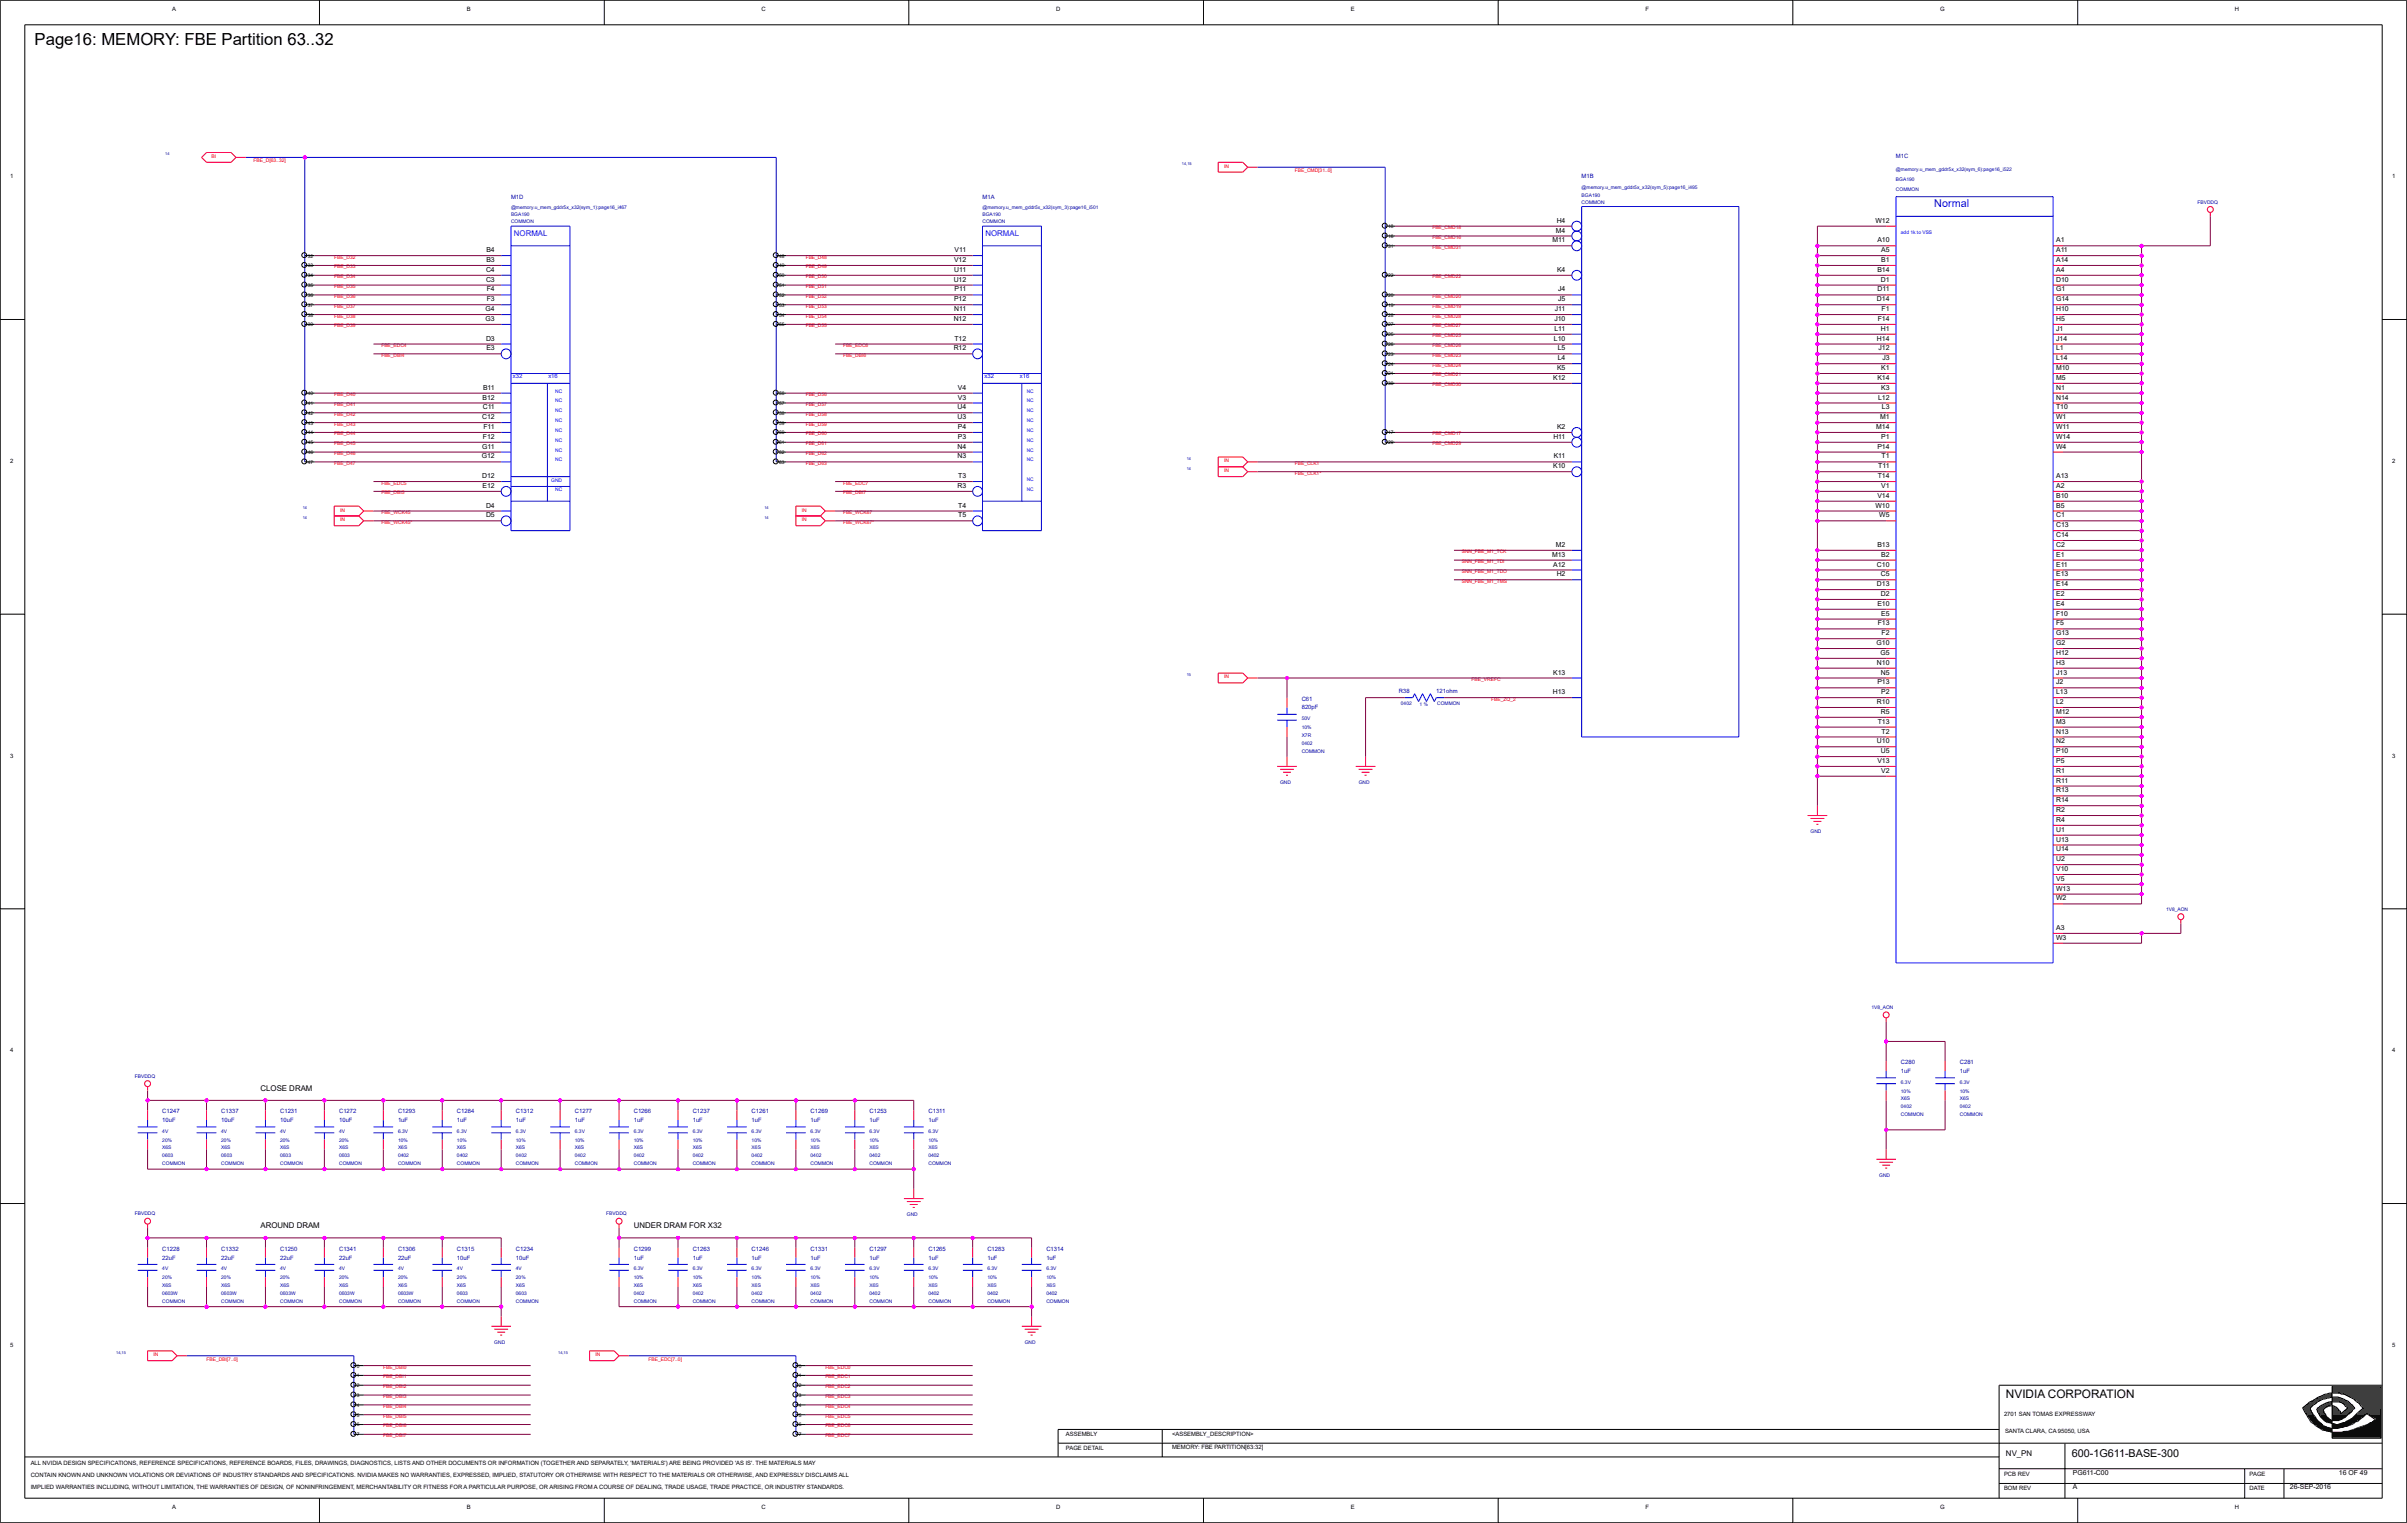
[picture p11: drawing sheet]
<svg xmlns="http://www.w3.org/2000/svg" width="271mm" height="172mm" viewBox="0 0 271 172" stroke-linecap="round" stroke-linejoin="round" font-family="sans-serif">
<defs><g id="words">
<text font-size="1.9" x="3.9" y="5.1">Page16: MEMORY: FBE Partition 63..32</text>
<text font-size="1.3" x="226.1" y="157.6">NVIDIA CORPORATION</text>
<text font-size="1.2" fill="#00f" x="218.1" y="23.3">Normal</text>
<text font-size="1.2" x="233.6" y="164.2">600-1G611-BASE-300</text>
<g font-size=".9" fill="#00f">
<text x="57.9" y="26.6">NORMAL</text>
<text x="111.1" y="26.6">NORMAL</text>
</g>
<g font-size=".9">
<text x="29.4" y="122.9">CLOSE DRAM</text>
<text x="29.4" y="138.4">AROUND DRAM</text>
<text x="71.4" y="138.4">UNDER DRAM FOR X32</text>
<text x="226.1" y="164.1">NV_PN</text>
</g>
<g font-size=".8">
<text x="54.8" y="29.5">B3</text>
<text x="54.8" y="28.4">B4</text>
<text x="107.6" y="29.5">V12</text>
<text x="107.6" y="28.4">V11</text>
<text x="175" y="27.3">M11</text>
<text x="175.4" y="26.2">M4</text>
<text x="175.5" y="25.1">H4</text>
<text x="211.4" y="25.1">W12</text>
<text x="211.6" y="27.3">A10</text>
<text x="212.1" y="29.5">B1</text>
<text x="212.1" y="28.4">A5</text>
<text x="231.8" y="29.5">A14</text>
<text x="231.8" y="28.4">A11</text>
<text x="231.8" y="27.3">A1</text>
<text x="54.7" y="35.1">G4</text>
<text x="54.8" y="31.8">C3</text>
<text x="54.8" y="30.6">C4</text>
<text x="54.9" y="34">F3</text>
<text x="54.9" y="32.9">F4</text>
<text x="107.5" y="31.8">U12</text>
<text x="107.6" y="34">P12</text>
<text x="107.6" y="35.1">N11</text>
<text x="107.6" y="30.6">U11</text>
<text x="107.6" y="32.9">P11</text>
<text x="175.3" y="35.1">J11</text>
<text x="175.5" y="30.6">K4</text>
<text x="175.7" y="34">J5</text>
<text x="175.7" y="32.9">J4</text>
<text x="211.6" y="34">D14</text>
<text x="211.6" y="30.6">B14</text>
<text x="211.7" y="32.9">D11</text>
<text x="212" y="31.8">D1</text>
<text x="212.1" y="35.1">F1</text>
<text x="231.8" y="35.1">H10</text>
<text x="231.8" y="34">G14</text>
<text x="231.8" y="32.9">G1</text>
<text x="231.8" y="31.8">D10</text>
<text x="231.8" y="30.6">A4</text>
<text x="54.7" y="36.2">G3</text>
<text x="54.8" y="38.4">D3</text>
<text x="54.8" y="39.5">E3</text>
<text x="107.5" y="39.5">R12</text>
<text x="107.5" y="36.2">N12</text>
<text x="107.6" y="38.4">T12</text>
<text x="175.2" y="38.4">L10</text>
<text x="175.2" y="36.2">J10</text>
<text x="175.2" y="37.3">L11</text>
<text x="175.5" y="41.7">K5</text>
<text x="175.6" y="40.6">L4</text>
<text x="175.6" y="39.5">L5</text>
<text x="211.6" y="38.4">H14</text>
<text x="211.7" y="36.2">F14</text>
<text x="211.8" y="39.5">J12</text>
<text x="212" y="37.3">H1</text>
<text x="212.1" y="41.7">K1</text>
<text x="212.2" y="40.6">J3</text>
<text x="231.8" y="41.7">M10</text>
<text x="231.8" y="40.6">L14</text>
<text x="231.8" y="39.5">L1</text>
<text x="231.8" y="38.4">J14</text>
<text x="231.8" y="37.3">J1</text>
<text x="231.8" y="36.2">H5</text>
<text x="54.4" y="47.3">C12</text>
<text x="54.4" y="45">B12</text>
<text x="54.4" y="46.1">C11</text>
<text x="54.5" y="43.9">B11</text>
<text x="107.9" y="47.3">U3</text>
<text x="107.9" y="46.1">U4</text>
<text x="108" y="45">V3</text>
<text x="108" y="43.9">V4</text>
<text x="175.1" y="42.8">K12</text>
<text x="211.6" y="42.8">K14</text>
<text x="211.7" y="45">L12</text>
<text x="211.9" y="47.3">M1</text>
<text x="212.1" y="43.9">K3</text>
<text x="212.2" y="46.1">L3</text>
<text x="231.8" y="47.3">W1</text>
<text x="231.8" y="46.1">T10</text>
<text x="231.8" y="45">N14</text>
<text x="231.8" y="43.9">N1</text>
<text x="231.8" y="42.8">M5</text>
<text x="54.3" y="51.7">G12</text>
<text x="54.4" y="53.9">D12</text>
<text x="54.4" y="50.6">G11</text>
<text x="54.4" y="49.5">F12</text>
<text x="54.5" y="48.4">F11</text>
<text x="107.9" y="51.7">N3</text>
<text x="107.9" y="50.6">N4</text>
<text x="108" y="49.5">P3</text>
<text x="108" y="48.4">P4</text>
<text x="108" y="53.9">T3</text>
<text x="175.1" y="52.8">K10</text>
<text x="175.1" y="49.5">H11</text>
<text x="175.2" y="51.7">K11</text>
<text x="175.5" y="48.4">K2</text>
<text x="211.5" y="48.4">M14</text>
<text x="211.6" y="50.6">P14</text>
<text x="211.7" y="53.9">T14</text>
<text x="211.7" y="52.8">T11</text>
<text x="212.1" y="49.5">P1</text>
<text x="212.1" y="51.7">T1</text>
<text x="231.8" y="53.9">A13</text>
<text x="231.8" y="50.6">W4</text>
<text x="231.8" y="49.5">W14</text>
<text x="231.8" y="48.4">W11</text>
<text x="54.4" y="55">E12</text>
<text x="54.8" y="58.3">D5</text>
<text x="54.8" y="57.2">D4</text>
<text x="107.9" y="55">R3</text>
<text x="108" y="58.3">T5</text>
<text x="108" y="57.2">T4</text>
<text x="211.4" y="57.2">W10</text>
<text x="211.6" y="56.1">V14</text>
<text x="211.9" y="58.3">W5</text>
<text x="212.1" y="55">V1</text>
<text x="231.8" y="59.4">C13</text>
<text x="231.8" y="58.3">C1</text>
<text x="231.8" y="57.2">B5</text>
<text x="231.8" y="56.1">B10</text>
<text x="231.8" y="55">A2</text>
<text x="175" y="62.8">M13</text>
<text x="175.1" y="63.9">A12</text>
<text x="175.4" y="61.6">M2</text>
<text x="175.5" y="65">H2</text>
<text x="211.6" y="63.9">C10</text>
<text x="211.6" y="61.6">B13</text>
<text x="212" y="65">C5</text>
<text x="212.1" y="62.8">B2</text>
<text x="231.8" y="65">E13</text>
<text x="231.8" y="63.9">E11</text>
<text x="231.8" y="62.8">E1</text>
<text x="231.8" y="61.6">C2</text>
<text x="231.8" y="60.5">C14</text>
<text x="211.6" y="66.1">D13</text>
<text x="211.6" y="68.3">E10</text>
<text x="211.7" y="70.5">F13</text>
<text x="212" y="67.2">D2</text>
<text x="212.1" y="69.4">E5</text>
<text x="212.1" y="71.6">F2</text>
<text x="231.8" y="71.6">G13</text>
<text x="231.8" y="70.5">F5</text>
<text x="231.8" y="69.4">F10</text>
<text x="231.8" y="68.3">E4</text>
<text x="231.8" y="67.2">E2</text>
<text x="231.8" y="66.1">E14</text>
<text x="175.1" y="76">K13</text>
<text x="211.5" y="72.7">G10</text>
<text x="211.6" y="74.9">N10</text>
<text x="211.6" y="77.2">P13</text>
<text x="212" y="73.8">G5</text>
<text x="212" y="76">N5</text>
<text x="231.8" y="77.2">J2</text>
<text x="231.8" y="76">J13</text>
<text x="231.8" y="74.9">H3</text>
<text x="231.8" y="73.8">H12</text>
<text x="231.8" y="72.7">G2</text>
<text x="175.1" y="78.3">H13</text>
<text x="211.6" y="83.8">U10</text>
<text x="211.6" y="79.4">R10</text>
<text x="211.7" y="81.6">T13</text>
<text x="212" y="80.5">R5</text>
<text x="212.1" y="78.3">P2</text>
<text x="212.1" y="82.7">T2</text>
<text x="231.8" y="83.8">N2</text>
<text x="231.8" y="82.7">N13</text>
<text x="231.8" y="81.6">M3</text>
<text x="231.8" y="80.5">M12</text>
<text x="231.8" y="79.4">L2</text>
<text x="231.8" y="78.3">L13</text>
<text x="211.6" y="86">V13</text>
<text x="212" y="84.9">U5</text>
<text x="212.1" y="87.1">V2</text>
<text x="231.8" y="89.3">R13</text>
<text x="231.8" y="88.2">R11</text>
<text x="231.8" y="87.1">R1</text>
<text x="231.8" y="86">P5</text>
<text x="231.8" y="84.9">P10</text>
<text x="231.8" y="96">U14</text>
<text x="231.8" y="94.9">U13</text>
<text x="231.8" y="93.8">U1</text>
<text x="231.8" y="92.7">R4</text>
<text x="231.8" y="91.5">R2</text>
<text x="231.8" y="90.4">R14</text>
<text x="231.8" y="101.5">W2</text>
<text x="231.8" y="100.4">W13</text>
<text x="231.8" y="99.3">V5</text>
<text x="231.8" y="98.2">V10</text>
<text x="231.8" y="97.1">U2</text>
<text x="231.8" y="105.9">W3</text>
<text x="231.8" y="104.8">A3</text>
<text x="233.7" y="167.9">A</text>
<text x="233.7" y="166.2">PG611-C00</text>
<text x="258.1" y="167.9">26-SEP-2016</text>
<text x="263.7" y="166.2">16 OF 49</text>
</g>
<g font-size=".7">
<text x="19.4" y="1.2">A</text>
<text x="52.6" y="1.2">B</text>
<text x="85.8" y="1.2">C</text>
<text x="119.1" y="1.2">D</text>
<text x="152.3" y="1.2">E</text>
<text x="185.5" y="1.2">F</text>
<text x="218.7" y="1.2">G</text>
<text x="251.9" y="1.2">H</text>
<text x="1.1" y="20.1">1</text>
<text x="269.7" y="20.1">1</text>
<text x="1.1" y="52.2">2</text>
<text x="269.7" y="52.2">2</text>
<text x="1.1" y="85.4">3</text>
<text x="269.7" y="85.4">3</text>
<text x="1.1" y="118.6">4</text>
<text x="269.7" y="118.6">4</text>
<text x="1.1" y="151.8">5</text>
<text x="269.7" y="151.8">5</text>
<text x="120.2" y="161.9">ASSEMBLY</text>
<text x="132.1" y="161.9">&lt;ASSEMBLY_DESCRIPTION&gt;</text>
<text x="225.9" y="159.6">2701 SAN TOMAS EXPRESSWAY</text>
<text x="226" y="161.6">SANTA CLARA, CA 95050, USA</text>
<text x="3.5" y="165.1">ALL NVIDIA DESIGN SPECIFICATIONS, REFERENCE SPECIFICATIONS, REFERENCE BOARDS, FILES, DRAWINGS, DIAGNOSTICS, LISTS AND OTHER DOCUMENTS OR INFORMATION (TOGETHER AND SEPARATELY, 'MATERIALS') ARE BEING PROVIDED 'AS IS'. THE MATERIALS MAY</text>
<text x="3.5" y="167.9">IMPLIED WARRANTIES INCLUDING, WITHOUT LIMITATION, THE WARRANTIES OF DESIGN, OF NONINFRINGEMENT, MERCHANTABILITY OR FITNESS FOR A PARTICULAR PURPOSE, OR ARISING FROM A COURSE OF DEALING, TRADE USAGE, TRADE PRACTICE, OR INDUSTRY STANDARDS.</text>
<text x="3.5" y="166.5">CONTAIN KNOWN AND UNKNOWN VIOLATIONS OR DEVIATIONS OF INDUSTRY STANDARDS AND SPECIFICATIONS. NVIDIA MAKES NO WARRANTIES, EXPRESSED, IMPLIED, STATUTORY OR OTHERWISE WITH RESPECT TO THE MATERIALS OR OTHERWISE, AND EXPRESSLY DISCLAIMS ALL</text>
<text x="120.2" y="163.5">PAGE DETAIL</text>
<text x="132.1" y="163.4">MEMORY: FBE PARTITION[63:32]</text>
<text x="225.9" y="166.3">PCB REV</text>
<text x="253.6" y="166.3">PAGE</text>
<text x="19.4" y="170.1">A</text>
<text x="52.6" y="170.1">B</text>
<text x="85.8" y="170.1">C</text>
<text x="119.1" y="170.1">D</text>
<text x="152.3" y="170.1">E</text>
<text x="185.5" y="170.1">F</text>
<text x="218.7" y="170.1">G</text>
<text x="225.9" y="168">BOM REV</text>
<text x="251.9" y="170.1">H</text>
<text x="253.6" y="168">DATE</text>
</g>
<g font-size=".7" fill="#0000a0">
<text x="213.7" y="17.9">M1C</text>
<text x="57.6" y="22.4">M1D</text>
<text x="110.8" y="22.4">M1A</text>
<text x="178.3" y="20.1">M1B</text>
<text x="146.7" y="79">C61</text>
<text x="146.7" y="80">820pF</text>
<text x="157.7" y="78.1">R38</text>
<text x="161.9" y="78.1">121ohm</text>
<text x="214.3" y="119.9">C280</text>
<text x="220.9" y="119.9">C281</text>
<text x="18.3" y="125.5">C1247</text>
<text x="24.9" y="125.5">C1337</text>
<text x="31.6" y="125.5">C1231</text>
<text x="38.2" y="125.5">C1272</text>
<text x="44.9" y="125.5">C1293</text>
<text x="51.5" y="125.5">C1284</text>
<text x="58.2" y="125.5">C1312</text>
<text x="64.8" y="125.5">C1277</text>
<text x="71.4" y="125.5">C1266</text>
<text x="78.1" y="125.5">C1237</text>
<text x="84.7" y="125.5">C1261</text>
<text x="91.4" y="125.5">C1269</text>
<text x="98" y="125.5">C1253</text>
<text x="104.7" y="125.5">C1311</text>
<text x="214.3" y="120.9">1uF</text>
<text x="220.9" y="120.9">1uF</text>
<text x="18.3" y="126.5">10uF</text>
<text x="24.9" y="126.5">10uF</text>
<text x="31.6" y="126.5">10uF</text>
<text x="38.2" y="126.5">10uF</text>
<text x="44.9" y="126.5">1uF</text>
<text x="51.5" y="126.5">1uF</text>
<text x="58.2" y="126.5">1uF</text>
<text x="64.8" y="126.5">1uF</text>
<text x="71.4" y="126.5">1uF</text>
<text x="78.1" y="126.5">1uF</text>
<text x="84.7" y="126.5">1uF</text>
<text x="91.4" y="126.5">1uF</text>
<text x="98" y="126.5">1uF</text>
<text x="104.7" y="126.5">1uF</text>
<text x="18.3" y="141">C1228</text>
<text x="18.3" y="142">22uF</text>
<text x="24.9" y="141">C1332</text>
<text x="24.9" y="142">22uF</text>
<text x="31.6" y="141">C1250</text>
<text x="31.6" y="142">22uF</text>
<text x="38.2" y="141">C1341</text>
<text x="38.2" y="142">22uF</text>
<text x="44.9" y="141">C1306</text>
<text x="44.9" y="142">22uF</text>
<text x="51.5" y="141">C1315</text>
<text x="51.5" y="142">10uF</text>
<text x="58.2" y="141">C1234</text>
<text x="58.2" y="142">10uF</text>
<text x="71.4" y="141">C1299</text>
<text x="71.4" y="142">1uF</text>
<text x="78.1" y="141">C1263</text>
<text x="78.1" y="142">1uF</text>
<text x="84.7" y="141">C1246</text>
<text x="84.7" y="142">1uF</text>
<text x="91.4" y="141">C1331</text>
<text x="91.4" y="142">1uF</text>
<text x="98" y="141">C1297</text>
<text x="98" y="142">1uF</text>
<text x="104.7" y="141">C1265</text>
<text x="104.7" y="142">1uF</text>
<text x="111.3" y="141">C1283</text>
<text x="111.3" y="142">1uF</text>
<text x="118" y="141">C1314</text>
<text x="118" y="142">1uF</text>
</g>
<g font-size=".7" fill="#00f">
<text x="57.8" y="42.7">x32</text>
<text x="61.8" y="42.7">x16</text>
<text x="111" y="42.7">x32</text>
<text x="115" y="42.7">x16</text>
</g>
<g font-size=".6" fill="#f00">
<text x="23.8" y="17.8">BI</text>
<text x="28.6" y="18.3">FBE_D[63..32]</text>
<text x="138" y="18.9">IN</text>
<text x="146" y="19.4">FBE_CMD[31..0]</text>
<text x="37.7" y="29.1">FBE_D32</text>
<text x="90.8" y="29.1">FBE_D48</text>
<text x="161.5" y="26.9">FBE_CMD16</text>
<text x="161.5" y="25.8">FBE_CMD18</text>
<text x="161.5" y="28">FBE_CMD31</text>
<text x="37.7" y="30.3">FBE_D33</text>
<text x="37.7" y="31.4">FBE_D34</text>
<text x="37.7" y="32.5">FBE_D35</text>
<text x="37.7" y="33.6">FBE_D36</text>
<text x="37.7" y="34.7">FBE_D37</text>
<text x="37.7" y="35.8">FBE_D38</text>
<text x="90.8" y="30.3">FBE_D49</text>
<text x="90.8" y="31.4">FBE_D50</text>
<text x="90.8" y="32.5">FBE_D51</text>
<text x="90.8" y="33.6">FBE_D52</text>
<text x="90.8" y="34.7">FBE_D53</text>
<text x="90.8" y="35.8">FBE_D54</text>
<text x="161.5" y="34.7">FBE_CMD19</text>
<text x="161.5" y="33.6">FBE_CMD20</text>
<text x="161.5" y="31.4">FBE_CMD22</text>
<text x="161.5" y="35.8">FBE_CMD28</text>
<text x="37.7" y="36.9">FBE_D39</text>
<text x="43" y="40.2">FBE_DBI4</text>
<text x="43" y="39.1">FBE_EDC4</text>
<text x="90.8" y="36.9">FBE_D55</text>
<text x="95" y="40.2">FBE_DBI6</text>
<text x="95" y="39.1">FBE_EDC6</text>
<text x="161.5" y="40.2">FBE_CMD23</text>
<text x="161.5" y="41.3">FBE_CMD24</text>
<text x="161.5" y="38">FBE_CMD25</text>
<text x="161.5" y="39.1">FBE_CMD26</text>
<text x="161.5" y="36.9">FBE_CMD27</text>
<text x="37.7" y="44.7">FBE_D40</text>
<text x="37.7" y="45.8">FBE_D41</text>
<text x="37.7" y="46.9">FBE_D42</text>
<text x="37.7" y="48">FBE_D43</text>
<text x="90.8" y="44.7">FBE_D56</text>
<text x="90.8" y="45.8">FBE_D57</text>
<text x="90.8" y="46.9">FBE_D58</text>
<text x="90.8" y="48">FBE_D59</text>
<text x="161.5" y="42.4">FBE_CMD21</text>
<text x="161.5" y="43.5">FBE_CMD30</text>
<text x="37.7" y="49.1">FBE_D44</text>
<text x="37.7" y="50.2">FBE_D45</text>
<text x="37.7" y="51.3">FBE_D46</text>
<text x="37.7" y="52.4">FBE_D47</text>
<text x="90.8" y="49.1">FBE_D60</text>
<text x="90.8" y="50.2">FBE_D61</text>
<text x="90.8" y="51.3">FBE_D62</text>
<text x="90.8" y="52.4">FBE_D63</text>
<text x="138" y="53.2">IN</text>
<text x="138" y="52.1">IN</text>
<text x="146" y="52.4">FBE_CLK1</text>
<text x="146" y="53.5">FBE_CLK1*</text>
<text x="161.5" y="49.1">FBE_CMD17</text>
<text x="161.5" y="50.2">FBE_CMD29</text>
<text x="38.3" y="58.8">IN</text>
<text x="38.3" y="57.7">IN</text>
<text x="43" y="55.7">FBE_DBI5</text>
<text x="43" y="54.6">FBE_EDC5</text>
<text x="43" y="57.9">FBE_WCK45</text>
<text x="43" y="59">FBE_WCK45*</text>
<text x="90.4" y="58.8">IN</text>
<text x="90.4" y="57.7">IN</text>
<text x="95" y="55.7">FBE_DBI7</text>
<text x="95" y="54.6">FBE_EDC7</text>
<text x="95" y="57.9">FBE_WCK67</text>
<text x="95" y="59">FBE_WCK67*</text>
<text x="164.8" y="62.4">SNN_FBE_M1_TCK</text>
<text x="164.8" y="63.5">SNN_FBE_M1_TDI</text>
<text x="164.8" y="64.6">SNN_FBE_M1_TDO</text>
<text x="164.8" y="65.7">SNN_FBE_M1_TMS</text>
<text x="138" y="76.5">IN</text>
<text x="165.9" y="76.8">FBE_VREFC</text>
<text x="168.1" y="79">FBE_ZQ_2</text>
<text x="17.3" y="152.9">IN</text>
<text x="23.3" y="153.4">FBE_DBI[7..0]</text>
<text x="43.2" y="154.3">FBE_DBI0</text>
<text x="43.2" y="155.4">FBE_DBI1</text>
<text x="67.1" y="152.9">IN</text>
<text x="73.1" y="153.4">FBE_EDC[7..0]</text>
<text x="93" y="154.3">FBE_EDC0</text>
<text x="93" y="155.4">FBE_EDC1</text>
<text x="43.2" y="156.5">FBE_DBI2</text>
<text x="43.2" y="157.6">FBE_DBI3</text>
<text x="43.2" y="158.7">FBE_DBI4</text>
<text x="43.2" y="159.8">FBE_DBI5</text>
<text x="43.2" y="160.9">FBE_DBI6</text>
<text x="93" y="156.5">FBE_EDC2</text>
<text x="93" y="157.6">FBE_EDC3</text>
<text x="93" y="158.7">FBE_EDC4</text>
<text x="93" y="159.8">FBE_EDC5</text>
<text x="93" y="160.9">FBE_EDC6</text>
<text x="43.2" y="162">FBE_DBI7</text>
<text x="93" y="162">FBE_EDC7</text>
</g>
<g font-size=".6" fill="#0000a0">
<text x="57.6" y="23.6">@memory.u_mem_gddr5x_x32(sym_1):page16_i467</text>
<text x="110.8" y="23.6">@memory.u_mem_gddr5x_x32(sym_3):page16_i501</text>
<text x="178.3" y="21.3">@memory.u_mem_gddr5x_x32(sym_5):page16_i495</text>
<text x="178.3" y="22.2">BGA190</text>
<text x="178.3" y="22.9">COMMON</text>
<text x="213.7" y="19.3">@memory.u_mem_gddr5x_x32(sym_6):page16_i522</text>
<text x="213.7" y="20.4">BGA190</text>
<text x="213.7" y="21.5">COMMON</text>
<text x="247.7" y="22.9">FBVDDQ</text>
<text x="57.6" y="25.2">COMMON</text>
<text x="57.6" y="24.4">BGA190</text>
<text x="110.8" y="24.4">BGA190</text>
<text x="110.8" y="25.2">COMMON</text>
<text x="146.7" y="82.2">10%</text>
<text x="146.7" y="81.2">50V</text>
<text x="146.7" y="83.1">X7R</text>
<text x="146.7" y="84">0402</text>
<text x="157.9" y="79.4">0402</text>
<text x="160" y="79.5">1 %</text>
<text x="162" y="79.4">COMMON</text>
<text x="144.3" y="88.4">GND</text>
<text x="146.7" y="84.8">COMMON</text>
<text x="153.2" y="88.4">GND</text>
<text x="204.1" y="93.9">GND</text>
<text x="244.2" y="102.7">1V8_AON</text>
<text x="211" y="113.7">1V8_AON</text>
<text x="15.2" y="121.5">FBVDDQ</text>
<text x="214.3" y="123.2">10%</text>
<text x="214.3" y="124">X6S</text>
<text x="214.3" y="124.9">0402</text>
<text x="214.3" y="125.8">COMMON</text>
<text x="214.3" y="122.2">6.3V</text>
<text x="220.9" y="124.9">0402</text>
<text x="220.9" y="125.8">COMMON</text>
<text x="220.9" y="123.2">10%</text>
<text x="220.9" y="124">X6S</text>
<text x="220.9" y="122.2">6.3V</text>
<text x="18.3" y="127.7">4V</text>
<text x="18.3" y="130.5">0603</text>
<text x="18.3" y="129.6">X6S</text>
<text x="18.3" y="128.7">20%</text>
<text x="18.3" y="131.4">COMMON</text>
<text x="24.9" y="127.7">4V</text>
<text x="24.9" y="130.5">0603</text>
<text x="24.9" y="129.6">X6S</text>
<text x="24.9" y="128.7">20%</text>
<text x="24.9" y="131.4">COMMON</text>
<text x="31.6" y="127.7">4V</text>
<text x="31.6" y="128.7">20%</text>
<text x="31.6" y="129.6">X6S</text>
<text x="31.6" y="130.5">0603</text>
<text x="31.6" y="131.4">COMMON</text>
<text x="38.2" y="127.7">4V</text>
<text x="38.2" y="128.7">20%</text>
<text x="38.2" y="129.6">X6S</text>
<text x="38.2" y="130.5">0603</text>
<text x="38.2" y="131.4">COMMON</text>
<text x="44.9" y="127.7">6.3V</text>
<text x="44.9" y="130.5">0402</text>
<text x="44.9" y="129.6">X6S</text>
<text x="44.9" y="128.7">10%</text>
<text x="44.9" y="131.4">COMMON</text>
<text x="51.5" y="127.7">6.3V</text>
<text x="51.5" y="130.5">0402</text>
<text x="51.5" y="128.7">10%</text>
<text x="51.5" y="129.6">X6S</text>
<text x="51.5" y="131.4">COMMON</text>
<text x="58.2" y="127.7">6.3V</text>
<text x="58.2" y="130.5">0402</text>
<text x="58.2" y="129.6">X6S</text>
<text x="58.2" y="128.7">10%</text>
<text x="58.2" y="131.4">COMMON</text>
<text x="64.8" y="130.5">0402</text>
<text x="64.8" y="129.6">X6S</text>
<text x="64.8" y="127.7">6.3V</text>
<text x="64.8" y="128.7">10%</text>
<text x="64.8" y="131.4">COMMON</text>
<text x="71.4" y="127.7">6.3V</text>
<text x="71.4" y="130.5">0402</text>
<text x="71.4" y="129.6">X6S</text>
<text x="71.4" y="128.7">10%</text>
<text x="71.4" y="131.4">COMMON</text>
<text x="78.1" y="127.7">6.3V</text>
<text x="78.1" y="128.7">10%</text>
<text x="78.1" y="129.6">X6S</text>
<text x="78.1" y="130.5">0402</text>
<text x="78.1" y="131.4">COMMON</text>
<text x="84.7" y="127.7">6.3V</text>
<text x="84.7" y="128.7">10%</text>
<text x="84.7" y="129.6">X6S</text>
<text x="84.7" y="130.5">0402</text>
<text x="84.7" y="131.4">COMMON</text>
<text x="91.4" y="127.7">6.3V</text>
<text x="91.4" y="130.5">0402</text>
<text x="91.4" y="128.7">10%</text>
<text x="91.4" y="129.6">X6S</text>
<text x="91.4" y="131.4">COMMON</text>
<text x="98" y="127.7">6.3V</text>
<text x="98" y="130.5">0402</text>
<text x="98" y="129.6">X6S</text>
<text x="98" y="128.7">10%</text>
<text x="98" y="131.4">COMMON</text>
<text x="104.7" y="127.7">6.3V</text>
<text x="104.7" y="130.5">0402</text>
<text x="104.7" y="129.6">X6S</text>
<text x="104.7" y="128.7">10%</text>
<text x="104.7" y="131.4">COMMON</text>
<text x="15.2" y="137">FBVDDQ</text>
<text x="68.3" y="137">FBVDDQ</text>
<text x="102.2" y="137.1">GND</text>
<text x="211.9" y="132.7">GND</text>
<text x="18.3" y="143.2">4V</text>
<text x="24.9" y="143.2">4V</text>
<text x="31.6" y="143.2">4V</text>
<text x="38.2" y="143.2">4V</text>
<text x="44.9" y="143.2">4V</text>
<text x="51.5" y="143.2">4V</text>
<text x="58.2" y="143.2">4V</text>
<text x="71.4" y="143.2">6.3V</text>
<text x="78.1" y="143.2">6.3V</text>
<text x="84.7" y="143.2">6.3V</text>
<text x="91.4" y="143.2">6.3V</text>
<text x="98" y="143.2">6.3V</text>
<text x="104.7" y="143.2">6.3V</text>
<text x="111.3" y="143.2">6.3V</text>
<text x="118" y="143.2">6.3V</text>
<text x="18.3" y="146">0603W</text>
<text x="18.3" y="145.1">X6S</text>
<text x="18.3" y="144.2">20%</text>
<text x="18.3" y="146.9">COMMON</text>
<text x="24.9" y="146">0603W</text>
<text x="24.9" y="145.1">X6S</text>
<text x="24.9" y="144.2">20%</text>
<text x="24.9" y="146.9">COMMON</text>
<text x="31.6" y="146.9">COMMON</text>
<text x="31.6" y="145.1">X6S</text>
<text x="31.6" y="146">0603W</text>
<text x="31.6" y="144.2">20%</text>
<text x="38.2" y="146.9">COMMON</text>
<text x="38.2" y="144.2">20%</text>
<text x="38.2" y="145.1">X6S</text>
<text x="38.2" y="146">0603W</text>
<text x="44.9" y="144.2">20%</text>
<text x="44.9" y="146.9">COMMON</text>
<text x="44.9" y="145.1">X6S</text>
<text x="44.9" y="146">0603W</text>
<text x="51.5" y="146.9">COMMON</text>
<text x="51.5" y="145.1">X6S</text>
<text x="51.5" y="144.2">20%</text>
<text x="51.5" y="146">0603</text>
<text x="58.2" y="146.9">COMMON</text>
<text x="58.2" y="146">0603</text>
<text x="58.2" y="145.1">X6S</text>
<text x="58.2" y="144.2">20%</text>
<text x="71.4" y="144.2">10%</text>
<text x="71.4" y="145.1">X6S</text>
<text x="71.4" y="146">0402</text>
<text x="71.4" y="146.9">COMMON</text>
<text x="78.1" y="144.2">10%</text>
<text x="78.1" y="145.1">X6S</text>
<text x="78.1" y="146">0402</text>
<text x="78.1" y="146.9">COMMON</text>
<text x="84.7" y="144.2">10%</text>
<text x="84.7" y="145.1">X6S</text>
<text x="84.7" y="146">0402</text>
<text x="84.7" y="146.9">COMMON</text>
<text x="91.4" y="146">0402</text>
<text x="91.4" y="144.2">10%</text>
<text x="91.4" y="145.1">X6S</text>
<text x="91.4" y="146.9">COMMON</text>
<text x="98" y="146.9">COMMON</text>
<text x="98" y="146">0402</text>
<text x="98" y="145.1">X6S</text>
<text x="98" y="144.2">10%</text>
<text x="104.7" y="146.9">COMMON</text>
<text x="104.7" y="146">0402</text>
<text x="104.7" y="145.1">X6S</text>
<text x="104.7" y="144.2">10%</text>
<text x="111.3" y="146.9">COMMON</text>
<text x="111.3" y="146">0402</text>
<text x="111.3" y="145.1">X6S</text>
<text x="111.3" y="144.2">10%</text>
<text x="118" y="146.9">COMMON</text>
<text x="118" y="145.1">X6S</text>
<text x="118" y="146">0402</text>
<text x="118" y="144.2">10%</text>
<text x="55.7" y="151.5">GND</text>
<text x="115.5" y="151.5">GND</text>
</g>
<g font-size=".6">
<text x="34.7" y="29">32</text>
<text x="87.8" y="29">48</text>
<text x="156.5" y="27.9">31</text>
<text x="156.5" y="26.8">16</text>
<text x="156.5" y="25.7">18</text>
<text x="34.7" y="35.7">38</text>
<text x="34.7" y="34.6">37</text>
<text x="34.7" y="33.5">36</text>
<text x="34.7" y="32.4">35</text>
<text x="34.7" y="31.3">34</text>
<text x="34.7" y="30.1">33</text>
<text x="87.8" y="35.7">54</text>
<text x="87.8" y="34.6">53</text>
<text x="87.8" y="33.5">52</text>
<text x="87.8" y="32.4">51</text>
<text x="87.8" y="31.3">50</text>
<text x="87.8" y="30.1">49</text>
<text x="156.5" y="35.7">28</text>
<text x="156.5" y="34.6">19</text>
<text x="156.5" y="33.5">20</text>
<text x="156.5" y="31.3">22</text>
<text x="34.7" y="36.8">39</text>
<text x="87.8" y="36.8">55</text>
<text x="156.5" y="41.2">24</text>
<text x="156.5" y="40.1">23</text>
<text x="156.5" y="39">26</text>
<text x="156.5" y="37.9">25</text>
<text x="156.5" y="36.8">27</text>
<text x="34.7" y="47.9">43</text>
<text x="34.7" y="46.8">42</text>
<text x="34.7" y="45.6">41</text>
<text x="34.7" y="44.5">40</text>
<text x="87.8" y="47.9">59</text>
<text x="87.8" y="46.8">58</text>
<text x="87.8" y="45.6">57</text>
<text x="87.8" y="44.5">56</text>
<text x="156.5" y="43.4">30</text>
<text x="156.5" y="42.3">21</text>
<text x="34.7" y="52.3">47</text>
<text x="34.7" y="51.2">46</text>
<text x="34.7" y="50.1">45</text>
<text x="34.7" y="49">44</text>
<text x="87.8" y="52.3">63</text>
<text x="87.8" y="51.2">62</text>
<text x="87.8" y="50.1">61</text>
<text x="87.8" y="49">60</text>
<text x="156.5" y="50.1">29</text>
<text x="156.5" y="49">17</text>
<text x="40.2" y="155.3">1</text>
<text x="40.2" y="154.2">0</text>
<text x="90.1" y="155.3">1</text>
<text x="90.1" y="154.2">0</text>
<text x="40.2" y="161.9">7</text>
<text x="40.2" y="160.8">6</text>
<text x="40.2" y="159.7">5</text>
<text x="40.2" y="158.6">4</text>
<text x="40.2" y="157.5">3</text>
<text x="40.2" y="156.4">2</text>
<text x="90.1" y="161.9">7</text>
<text x="90.1" y="160.8">6</text>
<text x="90.1" y="159.7">5</text>
<text x="90.1" y="158.6">4</text>
<text x="90.1" y="157.5">3</text>
<text x="90.1" y="156.4">2</text>
</g>
<g font-size=".6" fill="#00f">
<text x="214.3" y="26.3">add 1k to VSS</text>
<text x="62.6" y="44.3">NC</text>
<text x="62.6" y="45.4">NC</text>
<text x="62.6" y="46.5">NC</text>
<text x="62.6" y="47.6">NC</text>
<text x="115.7" y="45.4">NC</text>
<text x="115.7" y="47.6">NC</text>
<text x="115.7" y="46.5">NC</text>
<text x="115.7" y="44.3">NC</text>
<text x="62.6" y="50.9">NC</text>
<text x="62.6" y="52">NC</text>
<text x="62.6" y="48.7">NC</text>
<text x="62.6" y="49.8">NC</text>
<text x="115.7" y="48.7">NC</text>
<text x="115.7" y="49.8">NC</text>
<text x="115.7" y="50.9">NC</text>
<text x="115.7" y="52">NC</text>
<text x="62.1" y="54.3">GND</text>
<text x="62.6" y="55.3">NC</text>
<text x="115.7" y="54.2">NC</text>
<text x="115.7" y="55.3">NC</text>
</g>
<g font-size=".4" fill="#0000a0">
<text x="18.6" y="17.5">14</text>
<text x="133.2" y="18.6">14,15</text>
<text x="133.8" y="53">14</text>
<text x="133.8" y="51.8">14</text>
<text x="34.1" y="58.5">14</text>
<text x="34.1" y="57.4">14</text>
<text x="86.2" y="58.5">14</text>
<text x="86.2" y="57.4">14</text>
<text x="133.8" y="76.2">15</text>
<text x="13.1" y="152.6">14,15</text>
<text x="62.9" y="152.6">14,15</text>
</g>
</g></defs>
<g fill="none" stroke="#00f" stroke-width=".11">
<path d="M27.7 17.7h59.8v34.4M34.4 17.7v34.4M141.8 18.9h14.4v31M56.5 31h1.1M56.5 29.9h1.1M56.5 28.8h1.1M56.5 34.4h1.1M56.5 33.2h1.1M56.5 32.1h1.1M56.5 36.6h1.1M56.5 35.5h1.1M56.5 38.8h1.1"/>
<path d="M57.6 27.7h6.7M57.6 25.5h6.7v34.3h-6.7zM109.6 31h1.2M109.6 29.9h1.2M109.6 28.8h1.2M109.6 34.4h1.2M109.6 33.2h1.2M109.6 32.1h1.2M109.6 36.6h1.2M109.6 35.5h1.2M109.6 38.8h1.2M110.8 27.7h6.6"/>
<path d="M110.8 25.5h6.6v34.3h-6.6zM177.2 34.4h1.1M177.2 33.2h1.1M177.2 36.6h1.1M177.2 35.5h1.1M177.2 38.8h1.1M177.2 39.9h1.1M177.2 37.7h1.1M178.3 23.3h17.7v59.8h-17.7zM213.7 22.2h17.8v86.3h-17.8zM213.7 24.4h17.8M56.5 45.4h1.1"/>
<path d="M56.5 44.3h1.1M56.5 48.7h1.1M56.5 47.6h1.1M56.5 46.5h1.1M56.5 51h1.1M56.5 49.9h1.1M56.5 54.3h1.1M56.5 52.1h1.1M56.5 57.6h1.1M57.6 53.7h6.7M57.6 54.8h6.7M57.6 42.1h6.7"/>
<path d="M57.6 43.2h6.7M57.6 56.5h6.7M61.7 43.2v13.3M109.6 45.4h1.2M109.6 44.3h1.2M109.6 48.7h1.2M109.6 47.6h1.2M109.6 46.5h1.2M109.6 51h1.2M109.6 49.9h1.2M109.6 54.3h1.2M109.6 52.1h1.2"/>
<path d="M109.6 57.6h1.2M110.8 42.1h6.6M110.8 43.2h6.6M110.8 56.5h6.6M115.2 43.2v13.3M177.2 42.1h1.1M177.2 52.1h1.1M177.2 43.2h1.1M177.2 41h1.1M145.1 79.8v.7M158.4 78.6h.9M161.9 78.6h.9"/>
<path d="M177.2 78.6h1.1M177.2 76.4h1.1M177.2 65.4h1.1M177.2 62h1.1M177.2 63.1h1.1M177.2 64.3h1.1M144 80.5h2.2M144 81.2h2.2M145.1 81.2v.8M15.5 127h2.2M15.5 127.7h2.2M16.6 126.3v.7"/>
<path d="M16.6 127.7v.8M22.2 127h2.2M22.2 127.7h2.2M23.3 126.3v.7M23.3 127.7v.8M28.8 127h2.2M28.8 127.7h2.2M29.9 126.3v.7M29.9 127.7v.8M35.5 127h2.2M35.5 127.7h2.2M36.6 126.3v.7"/>
<path d="M36.6 127.7v.8M42.1 127h2.2M42.1 127.7h2.2M43.2 126.3v.7M43.2 127.7v.8M48.7 127h2.3M48.7 127.7h2.3M49.9 126.3v.7M49.9 127.7v.8M55.4 127h2.2M55.4 127.7h2.2M56.5 126.3v.7"/>
<path d="M56.5 127.7v.8M62 127h2.3M62 127.7h2.3M63.1 126.3v.7M63.1 127.7v.8M68.7 127h2.2M68.7 127.7h2.2M69.8 126.3v.7M69.8 127.7v.8M75.3 127h2.2M75.3 127.7h2.2M76.4 126.3v.7"/>
<path d="M76.4 127.7v.8M82 127h2.2M82 127.7h2.2M83.1 126.3v.7M83.1 127.7v.8M88.6 127h2.2M88.6 127.7h2.2M89.7 126.3v.7M89.7 127.7v.8M95.3 127h2.2M95.3 127.7h2.2M96.4 126.3v.7"/>
<path d="M96.4 127.7v.8M101.9 127h2.2M101.9 127.7h2.2M103 126.3v.7M103 127.7v.8M211.5 121.5h2.2M211.5 122.2h2.2M212.6 120.7v.8M212.6 122.2v.7M218.2 121.5h2.2M218.2 122.2h2.2M219.3 120.7v.8"/>
<path d="M219.3 122.2v.7M15.5 142.5h2.2M15.5 143.2h2.2M16.6 141.8v.7M16.6 143.2v.8M21.1 152.8h18.8v8.9M22.2 142.5h2.2M22.2 143.2h2.2M23.3 141.8v.7M23.3 143.2v.8M28.8 142.5h2.2M28.8 143.2h2.2"/>
<path d="M29.9 141.8v.7M29.9 143.2v.8M35.5 142.5h2.2M35.5 143.2h2.2M36.6 141.8v.7M36.6 143.2v.8M42.1 142.5h2.2M42.1 143.2h2.2M43.2 141.8v.7M43.2 143.2v.8M48.7 142.5h2.3M48.7 143.2h2.3"/>
<path d="M49.9 141.8v.7M49.9 143.2v.8M55.4 142.5h2.2M55.4 143.2h2.2M56.5 141.8v.7M56.5 143.2v.8M68.7 142.5h2.2M68.7 143.2h2.2M69.8 141.8v.7M69.8 143.2v.8M70.9 152.8h18.8v8.9M75.3 142.5h2.2"/>
<path d="M75.3 143.2h2.2M76.4 141.8v.7M76.4 143.2v.8M82 142.5h2.2M82 143.2h2.2M83.1 141.8v.7M83.1 143.2v.8M88.6 142.5h2.2M88.6 143.2h2.2M89.7 141.8v.7M89.7 143.2v.8M95.3 142.5h2.2"/>
<path d="M95.3 143.2h2.2M96.4 141.8v.7M96.4 143.2v.8M101.9 142.5h2.2M101.9 143.2h2.2M103 141.8v.7M103 143.2v.8M108.5 142.5h2.3M108.5 143.2h2.3M109.6 141.8v.7M109.6 143.2v.8M115.2 142.5h2.2"/>
<path d="M115.2 143.2h2.2M116.3 141.8v.7M116.3 143.2v.8"/>
<circle cx="57.1" cy="39.9" r=".55"/>
<circle cx="110.2" cy="39.9" r=".55"/>
<circle cx="177.7" cy="25.5" r=".55"/>
<circle cx="177.7" cy="31" r=".55"/>
<circle cx="177.7" cy="27.7" r=".55"/>
<circle cx="177.7" cy="26.6" r=".55"/>
<circle cx="57.1" cy="58.7" r=".55"/>
<circle cx="57.1" cy="55.4" r=".55"/>
<circle cx="110.2" cy="58.7" r=".55"/>
<circle cx="110.2" cy="55.4" r=".55"/>
<circle cx="177.7" cy="48.7" r=".55"/>
<circle cx="177.7" cy="49.9" r=".55"/>
<circle cx="177.7" cy="53.2" r=".55"/>
</g>
<g fill="none" stroke="#f00" stroke-width=".11">
<path d="M23.3 18.3h2.7M23.3 17.2h2.7M26.6 17.7h1.1M140.1 18.3h-2.8v1.1h2.8M140.7 18.9h1.1M212.6 39.9h1.1M212.6 38.8h1.1M212.6 37.7h1.1M212.6 36.6h1.1M212.6 35.5h1.1M212.6 34.4h1.1M212.6 33.2h1.1"/>
<path d="M212.6 32.1h1.1M212.6 31h1.1M212.6 29.9h1.1M212.6 28.8h1.1M212.6 27.7h1.1M212.6 25.5h1.1M231.5 39.9h1.1M231.5 38.8h1.1M231.5 37.7h1.1M231.5 36.6h1.1M231.5 35.5h1.1M231.5 34.4h1.1"/>
<path d="M231.5 33.2h1.1M231.5 32.1h1.1M231.5 31h1.1M231.5 29.9h1.1M231.5 28.8h1.1M231.5 27.7h1.1M249.2 23.9v.5M37.7 58.2h2.7M40.4 57.1h-2.7v2.2h2.7M41 58.7h1.1M41 57.6h1.1M89.7 58.2h2.8"/>
<path d="M92.5 57.1h-2.8v2.2h2.8M93 58.7h1.1M93 57.6h1.1M137.3 52.6h2.8M140.1 51.5h-2.8v2.2h2.8M140.7 53.2h1.1M140.7 52.1h1.1M212.6 58.7h1.1M212.6 57.6h1.1M212.6 56.5h1.1M212.6 55.4h1.1M212.6 54.3h1.1"/>
<path d="M212.6 53.2h1.1M212.6 52.1h1.1M212.6 51h1.1M212.6 49.9h1.1M212.6 48.7h1.1M212.6 47.6h1.1M212.6 46.5h1.1M212.6 45.4h1.1M212.6 44.3h1.1M212.6 43.2h1.1M212.6 42.1h1.1M212.6 41h1.1"/>
<path d="M231.5 58.7h1.1M231.5 57.6h1.1M231.5 56.5h1.1M231.5 55.4h1.1M231.5 54.3h1.1M231.5 51h1.1M231.5 49.9h1.1M231.5 48.7h1.1M231.5 47.6h1.1M231.5 46.5h1.1M231.5 45.4h1.1M231.5 44.3h1.1"/>
<path d="M231.5 43.2h1.1M231.5 42.1h1.1M231.5 41h1.1M231.5 59.8h1.1M140.1 75.9h-2.8v1.1h2.8M140.7 76.4h1.1M145.1 78.6v1.2M212.6 79.8h1.1M212.6 78.6h1.1M212.6 77.5h1.1M212.6 76.4h1.1M212.6 75.3h1.1"/>
<path d="M212.6 74.2h1.1M212.6 73.1h1.1M212.6 72h1.1M212.6 70.9h1.1M212.6 69.8h1.1M212.6 68.7h1.1M212.6 67.6h1.1M212.6 66.5h1.1M212.6 65.4h1.1M212.6 64.3h1.1M212.6 63.1h1.1M212.6 62h1.1"/>
<path d="M231.5 79.8h1.1M231.5 78.6h1.1M231.5 77.5h1.1M231.5 76.4h1.1M231.5 75.3h1.1M231.5 74.2h1.1M231.5 73.1h1.1M231.5 72h1.1M231.5 70.9h1.1M231.5 69.8h1.1M231.5 68.7h1.1M231.5 67.6h1.1"/>
<path d="M231.5 66.5h1.1M231.5 65.4h1.1M231.5 64.3h1.1M231.5 63.1h1.1M231.5 62h1.1M231.5 60.9h1.1M144 86.4h2.2M144.3 86.7h1.6M144.6 87.1h.9M145 87.4h.2M145.1 82v1.1M145.1 85.3v1.1"/>
<path d="M152.8 86.4h2.2M153.2 86.7h1.5M153.5 87.1h.9M153.8 87.4h.3M153.9 85.3v1.1M203.8 91.9h2.2M204.1 92.3h1.6M204.4 92.6h.9M204.8 92.9h.2M204.9 90.8v1.1M212.6 87.5h1.1M212.6 86.4h1.1"/>
<path d="M212.6 85.3h1.1M212.6 84.2h1.1M212.6 83.1h1.1M212.6 82h1.1M212.6 80.9h1.1M231.5 87.5h1.1M231.5 86.4h1.1M231.5 85.3h1.1M231.5 84.2h1.1M231.5 83.1h1.1M231.5 82h1.1M231.5 80.9h1.1"/>
<path d="M231.5 99.7h1.1M231.5 98.6h1.1M231.5 97.5h1.1M231.5 96.4h1.1M231.5 95.3h1.1M231.5 94.1h1.1M231.5 93h1.1M231.5 91.9h1.1M231.5 90.8h1.1M231.5 89.7h1.1M231.5 88.6h1.1M212.6 114.7v.5"/>
<path d="M212.6 119.6v1.1M219.3 119.6v1.1M231.5 106.3h1.1M231.5 105.2h1.1M231.5 101.9h1.1M231.5 100.8h1.1M245.8 103.7v.4M16.6 122.5v.4M16.6 125.2v1.1M16.6 128.5v1.1M16.6 138v.4M23.3 125.2v1.1"/>
<path d="M23.3 128.5v1.1M29.9 125.2v1.1M29.9 128.5v1.1M36.6 125.2v1.1M36.6 128.5v1.1M43.2 125.2v1.1M43.2 128.5v1.1M49.9 125.2v1.1M49.9 128.5v1.1M56.5 125.2v1.1M56.5 128.5v1.1M63.1 125.2v1.1"/>
<path d="M63.1 128.5v1.1M69.8 125.2v1.1M69.8 128.5v1.1M69.8 138v.4M76.4 125.2v1.1M76.4 128.5v1.1M83.1 125.2v1.1M83.1 128.5v1.1M89.7 125.2v1.1M89.7 128.5v1.1M96.4 125.2v1.1M96.4 128.5v1.1"/>
<path d="M101.9 135.1h2.2M102.2 135.4h1.6M102.6 135.8h.8M102.9 136.1h.2M103 125.2v1.1M103 128.5v1.1M103 134v1.1M211.5 130.7h2.2M211.9 131h1.5M212.2 131.4h.9M212.5 131.7h.2M212.6 122.9v1.1"/>
<path d="M212.6 129.6v1.1M219.3 122.9v1.1M16.6 140.7v1.1M16.6 144v1.1M19.4 152.3h-2.8v1.1h2.8M20 152.8h1.1M23.3 140.7v1.1M23.3 144v1.1M29.9 140.7v1.1M29.9 144v1.1M36.6 140.7v1.1M36.6 144v1.1"/>
<path d="M43.2 140.7v1.1M43.2 144v1.1M49.9 140.7v1.1M49.9 144v1.1M55.4 149.5h2.2M55.7 149.8h1.6M56.1 150.2h.8M56.4 150.5h.2M56.5 140.7v1.1M56.5 144v1.1M56.5 148.4v1.1M69.2 152.3h-2.7v1.1h2.7"/>
<path d="M69.8 140.7v1.1M69.8 144v1.1M69.8 152.8h1.1M76.4 140.7v1.1M76.4 144v1.1M83.1 140.7v1.1M83.1 144v1.1M89.7 140.7v1.1M89.7 144v1.1M96.4 140.7v1.1M96.4 144v1.1M103 140.7v1.1"/>
<path d="M103 144v1.1M109.6 140.7v1.1M109.6 144v1.1M115.2 149.5h2.2M115.5 149.8h1.6M115.9 150.2h.8M116.2 150.5h.2M116.3 140.7v1.1M116.3 144v1.1M116.3 148.4v1.1"/>
<circle cx="249.2" cy="23.6" r=".33"/>
<circle cx="212.6" cy="114.4" r=".33"/>
<circle cx="245.8" cy="103.3" r=".33"/>
<circle cx="16.6" cy="137.7" r=".33"/>
<circle cx="16.6" cy="122.2" r=".33"/>
<circle cx="69.8" cy="137.7" r=".33"/>
</g>
<path d="M159.5 78.2l-.2 .4zM159.5 78.2l.4 .9zM160.4 78.2l-.5 .9zM160.4 78.2l.4 .9zM161.2 78.2l-.4 .9zM161.2 78.2l.5 .9zM161.9 78.6l-.2 .5z" fill="#000" stroke="#00f" stroke-width=".11"/>
<g fill="#000" stroke="#f00" stroke-width=".11">
<path d="M23.3 17.2l-.6 .5zM22.7 17.7l.6 .6zM26 18.3l.6-.6zM26 17.2l.6 .5zM140.1 19.4l.6-.5zM140.1 18.3l.6 .6zM40.4 59.3l.6-.6zM41 57.6l-.6 .6zM40.4 58.2l.6 .5zM40.4 57.1l.6 .5zM93 58.7l-.5 .6zM93 57.6l-.5 .6z"/>
<path d="M92.5 58.2l.5 .5zM92.5 57.1l.5 .5zM140.7 53.2l-.6 .5zM140.1 52.6l.6-.5zM140.1 52.6l.6 .6zM140.1 51.5l.6 .6zM140.7 76.4l-.6 .6zM140.1 75.9l.6 .5zM20 152.8l-.6 .6zM19.4 152.3l.6 .5zM69.8 152.8l-.6 .6zM69.2 152.3l.6 .5z"/>
</g>
<g fill="none" stroke="#800040" stroke-width=".11">
<path d="M35.5 34.4h21M35.5 33.2h21M35.5 31h21M35.5 36.6h21M35.5 35.5h21M35.5 28.8h21M35.5 29.9h21M35.5 32.1h21M42.1 39.9h14.4M42.1 38.8h14.4M88.6 34.4h21M88.6 33.2h21"/>
<path d="M88.6 31h21M88.6 36.6h21M88.6 35.5h21M88.6 28.8h21M88.6 29.9h21M88.6 32.1h21M94.1 39.9h15.5M94.1 38.8h15.5M157.3 26.6h19.9M157.3 25.5h19.9M157.3 34.4h19.9M157.3 33.2h19.9"/>
<path d="M157.3 31h19.9M157.3 39.9h19.9M157.3 37.7h19.9M157.3 38.8h19.9M157.3 36.6h19.9M157.3 35.5h19.9M157.3 27.7h19.9M204.9 34.4h7.7M204.9 33.2h7.7M204.9 31h7.7M204.9 39.9h7.7M204.9 37.7h7.7"/>
<path d="M204.9 38.8h7.7M204.9 36.6h7.7M204.9 35.5h7.7M204.9 27.7h7.7M204.9 28.8h7.7M204.9 29.9h7.7M204.9 32.1h7.7M212.6 25.5h-7.7v65.3M232.6 34.4h8.8M232.6 33.2h8.8M232.6 31h8.8M232.6 39.9h8.8"/>
<path d="M232.6 37.7h8.8M232.6 38.8h8.8M232.6 36.6h8.8M232.6 35.5h8.8M232.6 28.8h8.8M232.6 29.9h8.8M232.6 32.1h8.8M241.4 27.7v74.2h-8.8M249.2 24.4v3.3h-16.6M35.5 52.1h21M35.5 48.7h21M35.5 49.9h21"/>
<path d="M35.5 44.3h21M35.5 45.4h21M35.5 46.5h21M35.5 47.6h21M35.5 51h21M42.1 55.4h14.4M42.1 54.3h14.4M42.1 57.6h14.4M42.1 58.7h14.4M88.6 52.1h21M88.6 48.7h21M88.6 49.9h21"/>
<path d="M88.6 44.3h21M88.6 45.4h21M88.6 46.5h21M88.6 47.6h21M88.6 51h21M94.1 55.4h15.5M94.1 54.3h15.5M94.1 57.6h15.5M94.1 58.7h15.5M141.8 52.1h35.4M141.8 53.2h35.4M157.3 48.7h19.9"/>
<path d="M157.3 42.1h19.9M157.3 41h19.9M157.3 49.9h19.9M157.3 43.2h19.9M204.9 52.1h7.7M204.9 53.2h7.7M204.9 48.7h7.7M204.9 42.1h7.7M204.9 41h7.7M204.9 49.9h7.7M204.9 43.2h7.7M204.9 44.3h7.7"/>
<path d="M204.9 45.4h7.7M204.9 46.5h7.7M204.9 47.6h7.7M204.9 51h7.7M204.9 55.4h7.7M204.9 54.3h7.7M204.9 57.6h7.7M204.9 58.7h7.7M204.9 56.5h7.7M232.6 48.7h8.8M232.6 42.1h8.8M232.6 41h8.8"/>
<path d="M232.6 49.9h8.8M232.6 43.2h8.8M232.6 44.3h8.8M232.6 45.4h8.8M232.6 46.5h8.8M232.6 47.6h8.8M232.6 51h8.8M232.6 55.4h8.8M232.6 54.3h8.8M232.6 57.6h8.8M232.6 58.7h8.8M232.6 59.8h8.8"/>
<path d="M232.6 56.5h8.8M141.8 76.4h35.4M145.1 76.4v2.2M158.4 78.6h-4.5v6.7M162.8 78.6h14.4M163.9 62h13.3M163.9 63.1h13.3M163.9 64.3h13.3M163.9 65.4h13.3M204.9 76.4h7.7M204.9 78.6h7.7M204.9 62h7.7"/>
<path d="M204.9 63.1h7.7M204.9 64.3h7.7M204.9 65.4h7.7M204.9 79.8h7.7M204.9 77.5h7.7M204.9 75.3h7.7M204.9 74.2h7.7M204.9 73.1h7.7M204.9 72h7.7M204.9 70.9h7.7M204.9 69.8h7.7M204.9 68.7h7.7"/>
<path d="M204.9 67.6h7.7M204.9 66.5h7.7M232.6 76.4h8.8M232.6 78.6h8.8M232.6 62h8.8M232.6 63.1h8.8M232.6 64.3h8.8M232.6 65.4h8.8M232.6 79.8h8.8M232.6 77.5h8.8M232.6 75.3h8.8M232.6 74.2h8.8"/>
<path d="M232.6 73.1h8.8M232.6 72h8.8M232.6 70.9h8.8M232.6 69.8h8.8M232.6 68.7h8.8M232.6 67.6h8.8M232.6 66.5h8.8M232.6 60.9h8.8M145.1 83.1v2.2M204.9 87.5h7.7M204.9 86.4h7.7M204.9 85.3h7.7"/>
<path d="M204.9 84.2h7.7M204.9 83.1h7.7M204.9 82h7.7M204.9 80.9h7.7M232.6 99.7h8.8M232.6 98.6h8.8M232.6 97.5h8.8M232.6 96.4h8.8M232.6 95.3h8.8M232.6 94.1h8.8M232.6 93h8.8M232.6 91.9h8.8"/>
<path d="M232.6 90.8h8.8M232.6 89.7h8.8M232.6 88.6h8.8M232.6 87.5h8.8M232.6 86.4h8.8M232.6 85.3h8.8M232.6 84.2h8.8M232.6 83.1h8.8M232.6 82h8.8M232.6 80.9h8.8M212.6 117.4h6.7v2.2M212.6 115.2v4.4"/>
<path d="M232.6 100.8h8.8M241.4 105.2v1.1h-8.8M245.8 104.1v1.1h-13.2M16.6 122.9v2.3M16.6 129.6v2.2h86.4M16.6 138.4v2.3M16.6 139.5h39.9v1.2M16.6 124h86.4v1.2M23.3 124v1.2M23.3 129.6v2.2M23.3 139.5v1.2M29.9 124v1.2"/>
<path d="M29.9 129.6v2.2M29.9 139.5v1.2M36.6 124v1.2M36.6 129.6v2.2M36.6 139.5v1.2M43.2 124v1.2M43.2 129.6v2.2M43.2 139.5v1.2M49.9 124v1.2M49.9 129.6v2.2M49.9 139.5v1.2M56.5 124v1.2"/>
<path d="M56.5 129.6v2.2M63.1 124v1.2M63.1 129.6v2.2M69.8 139.5h46.5v1.2M69.8 124v1.2M69.8 129.6v2.2M69.8 138.4v2.3M76.4 124v1.2M76.4 129.6v2.2M76.4 139.5v1.2M83.1 124v1.2M83.1 129.6v2.2"/>
<path d="M83.1 139.5v1.2M89.7 124v1.2M89.7 129.6v2.2M89.7 139.5v1.2M96.4 124v1.2M96.4 129.6v2.2M96.4 139.5v1.2M103 129.6v4.4M103 139.5v1.2M109.6 139.5v1.2M212.6 124v5.6M219.3 124v3.4h-6.7"/>
<path d="M16.6 145.1v2.2h39.9M23.3 145.1v2.2M29.9 145.1v2.2M36.6 145.1v2.2M41 153.9h18.8M41 155h18.8M41 156.2h18.8M41 157.3h18.8M41 158.4h18.8M41 159.5h18.8M43.2 145.1v2.2M49.9 145.1v2.2"/>
<path d="M56.5 145.1v3.3M69.8 145.1v2.2h46.5M76.4 145.1v2.2M83.1 145.1v2.2M89.7 145.1v2.2M90.8 153.9h18.8M90.8 155h18.8M90.8 156.2h18.8M90.8 157.3h18.8M90.8 158.4h18.8M90.8 159.5h18.8M96.4 145.1v2.2"/>
<path d="M103 145.1v2.2M109.6 145.1v2.2M116.3 145.1v3.3M41 160.6h18.8M41 161.7h18.8M90.8 160.6h18.8M90.8 161.7h18.8"/>
</g>
<g fill="#f0f">
<circle cx="212.6" cy="117.4" r=".22"/>
<circle cx="241.4" cy="105.2" r=".22"/>
<circle cx="34.4" cy="17.7" r=".22"/>
<circle cx="145.1" cy="76.4" r=".22"/>
<circle cx="16.6" cy="139.5" r=".22"/>
<circle cx="16.6" cy="124" r=".22"/>
<circle cx="23.3" cy="139.5" r=".22"/>
<circle cx="23.3" cy="124" r=".22"/>
<circle cx="29.9" cy="139.5" r=".22"/>
<circle cx="29.9" cy="124" r=".22"/>
<circle cx="36.6" cy="139.5" r=".22"/>
<circle cx="36.6" cy="124" r=".22"/>
<circle cx="43.2" cy="139.5" r=".22"/>
<circle cx="43.2" cy="124" r=".22"/>
<circle cx="49.9" cy="139.5" r=".22"/>
<circle cx="49.9" cy="124" r=".22"/>
<circle cx="56.5" cy="124" r=".22"/>
<circle cx="63.1" cy="124" r=".22"/>
<circle cx="69.8" cy="139.5" r=".22"/>
<circle cx="76.4" cy="139.5" r=".22"/>
<circle cx="69.8" cy="124" r=".22"/>
<circle cx="83.1" cy="139.5" r=".22"/>
<circle cx="76.4" cy="124" r=".22"/>
<circle cx="89.7" cy="139.5" r=".22"/>
<circle cx="83.1" cy="124" r=".22"/>
<circle cx="96.4" cy="139.5" r=".22"/>
<circle cx="89.7" cy="124" r=".22"/>
<circle cx="103" cy="139.5" r=".22"/>
<circle cx="96.4" cy="124" r=".22"/>
<circle cx="109.6" cy="139.5" r=".22"/>
<circle cx="241.4" cy="43.2" r=".22"/>
<circle cx="241.4" cy="44.3" r=".22"/>
<circle cx="241.4" cy="100.8" r=".22"/>
<circle cx="241.4" cy="99.7" r=".22"/>
<circle cx="241.4" cy="98.6" r=".22"/>
<circle cx="241.4" cy="97.5" r=".22"/>
<circle cx="241.4" cy="96.4" r=".22"/>
<circle cx="241.4" cy="95.3" r=".22"/>
<circle cx="241.4" cy="94.1" r=".22"/>
<circle cx="241.4" cy="93" r=".22"/>
<circle cx="241.4" cy="91.9" r=".22"/>
<circle cx="241.4" cy="90.8" r=".22"/>
<circle cx="241.4" cy="89.7" r=".22"/>
<circle cx="241.4" cy="88.6" r=".22"/>
<circle cx="241.4" cy="87.5" r=".22"/>
<circle cx="241.4" cy="86.4" r=".22"/>
<circle cx="241.4" cy="85.3" r=".22"/>
<circle cx="241.4" cy="84.2" r=".22"/>
<circle cx="241.4" cy="83.1" r=".22"/>
<circle cx="241.4" cy="82" r=".22"/>
<circle cx="241.4" cy="80.9" r=".22"/>
<circle cx="241.4" cy="79.8" r=".22"/>
<circle cx="241.4" cy="78.6" r=".22"/>
<circle cx="241.4" cy="77.5" r=".22"/>
<circle cx="241.4" cy="76.4" r=".22"/>
<circle cx="241.4" cy="75.3" r=".22"/>
<circle cx="241.4" cy="74.2" r=".22"/>
<circle cx="241.4" cy="73.1" r=".22"/>
<circle cx="241.4" cy="72" r=".22"/>
<circle cx="241.4" cy="70.9" r=".22"/>
<circle cx="241.4" cy="69.8" r=".22"/>
<circle cx="241.4" cy="68.7" r=".22"/>
<circle cx="241.4" cy="67.6" r=".22"/>
<circle cx="241.4" cy="66.5" r=".22"/>
<circle cx="241.4" cy="65.4" r=".22"/>
<circle cx="241.4" cy="64.3" r=".22"/>
<circle cx="241.4" cy="63.1" r=".22"/>
<circle cx="241.4" cy="62" r=".22"/>
<circle cx="241.4" cy="60.9" r=".22"/>
<circle cx="241.4" cy="59.8" r=".22"/>
<circle cx="241.4" cy="58.7" r=".22"/>
<circle cx="241.4" cy="57.6" r=".22"/>
<circle cx="241.4" cy="56.5" r=".22"/>
<circle cx="241.4" cy="55.4" r=".22"/>
<circle cx="241.4" cy="54.3" r=".22"/>
<circle cx="241.4" cy="51" r=".22"/>
<circle cx="241.4" cy="49.9" r=".22"/>
<circle cx="241.4" cy="48.7" r=".22"/>
<circle cx="241.4" cy="47.6" r=".22"/>
<circle cx="241.4" cy="46.5" r=".22"/>
<circle cx="241.4" cy="45.4" r=".22"/>
<circle cx="241.4" cy="42.1" r=".22"/>
<circle cx="241.4" cy="41" r=".22"/>
<circle cx="241.4" cy="39.9" r=".22"/>
<circle cx="241.4" cy="38.8" r=".22"/>
<circle cx="241.4" cy="37.7" r=".22"/>
<circle cx="241.4" cy="36.6" r=".22"/>
<circle cx="241.4" cy="35.5" r=".22"/>
<circle cx="241.4" cy="34.4" r=".22"/>
<circle cx="241.4" cy="33.2" r=".22"/>
<circle cx="241.4" cy="32.1" r=".22"/>
<circle cx="241.4" cy="31" r=".22"/>
<circle cx="241.4" cy="29.9" r=".22"/>
<circle cx="241.4" cy="28.8" r=".22"/>
<circle cx="241.4" cy="27.7" r=".22"/>
<circle cx="23.3" cy="147.3" r=".22"/>
<circle cx="23.3" cy="131.8" r=".22"/>
<circle cx="29.9" cy="147.3" r=".22"/>
<circle cx="29.9" cy="131.8" r=".22"/>
<circle cx="36.6" cy="147.3" r=".22"/>
<circle cx="36.6" cy="131.8" r=".22"/>
<circle cx="43.2" cy="147.3" r=".22"/>
<circle cx="43.2" cy="131.8" r=".22"/>
<circle cx="49.9" cy="147.3" r=".22"/>
<circle cx="49.9" cy="131.8" r=".22"/>
<circle cx="56.5" cy="147.3" r=".22"/>
<circle cx="56.5" cy="131.8" r=".22"/>
<circle cx="63.1" cy="131.8" r=".22"/>
<circle cx="76.4" cy="147.3" r=".22"/>
<circle cx="69.8" cy="131.8" r=".22"/>
<circle cx="76.4" cy="131.8" r=".22"/>
<circle cx="83.1" cy="147.3" r=".22"/>
<circle cx="83.1" cy="131.8" r=".22"/>
<circle cx="96.4" cy="147.3" r=".22"/>
<circle cx="89.7" cy="147.3" r=".22"/>
<circle cx="89.7" cy="131.8" r=".22"/>
<circle cx="96.4" cy="131.8" r=".22"/>
<circle cx="103" cy="147.3" r=".22"/>
<circle cx="103" cy="131.8" r=".22"/>
<circle cx="109.6" cy="147.3" r=".22"/>
<circle cx="116.3" cy="147.3" r=".22"/>
<circle cx="204.9" cy="87.5" r=".22"/>
<circle cx="204.9" cy="86.4" r=".22"/>
<circle cx="204.9" cy="85.3" r=".22"/>
<circle cx="204.9" cy="84.2" r=".22"/>
<circle cx="204.9" cy="83.1" r=".22"/>
<circle cx="204.9" cy="82" r=".22"/>
<circle cx="204.9" cy="80.9" r=".22"/>
<circle cx="204.9" cy="79.8" r=".22"/>
<circle cx="204.9" cy="78.6" r=".22"/>
<circle cx="204.9" cy="77.5" r=".22"/>
<circle cx="204.9" cy="76.4" r=".22"/>
<circle cx="204.9" cy="75.3" r=".22"/>
<circle cx="204.9" cy="74.2" r=".22"/>
<circle cx="204.9" cy="73.1" r=".22"/>
<circle cx="204.9" cy="72" r=".22"/>
<circle cx="204.9" cy="70.9" r=".22"/>
<circle cx="204.9" cy="69.8" r=".22"/>
<circle cx="204.9" cy="68.7" r=".22"/>
<circle cx="204.9" cy="67.6" r=".22"/>
<circle cx="204.9" cy="66.5" r=".22"/>
<circle cx="204.9" cy="65.4" r=".22"/>
<circle cx="204.9" cy="64.3" r=".22"/>
<circle cx="204.9" cy="63.1" r=".22"/>
<circle cx="204.9" cy="62" r=".22"/>
<circle cx="204.9" cy="58.7" r=".22"/>
<circle cx="204.9" cy="57.6" r=".22"/>
<circle cx="204.9" cy="56.5" r=".22"/>
<circle cx="204.9" cy="55.4" r=".22"/>
<circle cx="204.9" cy="54.3" r=".22"/>
<circle cx="204.9" cy="53.2" r=".22"/>
<circle cx="204.9" cy="52.1" r=".22"/>
<circle cx="204.9" cy="51" r=".22"/>
<circle cx="204.9" cy="49.9" r=".22"/>
<circle cx="204.9" cy="48.7" r=".22"/>
<circle cx="204.9" cy="47.6" r=".22"/>
<circle cx="204.9" cy="46.5" r=".22"/>
<circle cx="204.9" cy="45.4" r=".22"/>
<circle cx="204.9" cy="44.3" r=".22"/>
<circle cx="204.9" cy="43.2" r=".22"/>
<circle cx="204.9" cy="42.1" r=".22"/>
<circle cx="204.9" cy="41" r=".22"/>
<circle cx="204.9" cy="39.9" r=".22"/>
<circle cx="204.9" cy="38.8" r=".22"/>
<circle cx="204.9" cy="37.7" r=".22"/>
<circle cx="204.9" cy="36.6" r=".22"/>
<circle cx="204.9" cy="35.5" r=".22"/>
<circle cx="204.9" cy="34.4" r=".22"/>
<circle cx="204.9" cy="33.2" r=".22"/>
<circle cx="204.9" cy="32.1" r=".22"/>
<circle cx="204.9" cy="31" r=".22"/>
<circle cx="204.9" cy="29.9" r=".22"/>
<circle cx="204.9" cy="28.8" r=".22"/>
<circle cx="204.9" cy="27.7" r=".22"/>
<circle cx="212.6" cy="127.4" r=".22"/>
</g>
<g fill="none" stroke="#000" stroke-width=".11">
<path d="M0 0h271.3v171.7h-271.3zM2.8 2.8h265.7v166.1h-265.7zM36 0v2.8M68.1 0v2.8M102.5 0v2.8M135.7 0v2.8M168.9 0v2.8M202.1 0v2.8M234.2 0v2.8M0 36h2.8M34.4 36.6h1.1M34.4 35.5h1.1"/>
<path d="M34.4 34.4h1.1M34.4 33.2h1.1M34.4 32.1h1.1M34.4 31h1.1M34.4 29.9h1.1M34.4 28.8h1.1M87.5 36.6h1.1M87.5 35.5h1.1M87.5 34.4h1.1M87.5 33.2h1.1M87.5 32.1h1.1M87.5 31h1.1"/>
<path d="M87.5 29.9h1.1M87.5 28.8h1.1M156.2 36.6h1.1M156.2 35.5h1.1M156.2 34.4h1.1M156.2 33.2h1.1M156.2 31h1.1M156.2 39.9h1.1M156.2 38.8h1.1M156.2 37.7h1.1M156.2 27.7h1.1M156.2 26.6h1.1"/>
<path d="M156.2 25.5h1.1M268.5 36h2.8M34.4 52.1h1.1M34.4 51h1.1M34.4 49.9h1.1M34.4 48.7h1.1M34.4 47.6h1.1M34.4 46.5h1.1M34.4 45.4h1.1M34.4 44.3h1.1M87.5 52.1h1.1M87.5 51h1.1"/>
<path d="M87.5 49.9h1.1M87.5 48.7h1.1M87.5 47.6h1.1M87.5 46.5h1.1M87.5 45.4h1.1M87.5 44.3h1.1M156.2 49.9h1.1M156.2 48.7h1.1M156.2 43.2h1.1M156.2 42.1h1.1M156.2 41h1.1M0 69.2h2.8"/>
<path d="M268.5 69.2h2.8M0 102.5h2.8M268.5 102.5h2.8M0 135.7h2.8M268.5 135.7h2.8M39.9 159.5h1.1M39.9 158.4h1.1M39.9 157.3h1.1M39.9 156.2h1.1M39.9 155h1.1M39.9 153.9h1.1M89.7 159.5h1.1"/>
<path d="M89.7 158.4h1.1M89.7 157.3h1.1M89.7 156.2h1.1M89.7 155h1.1M89.7 153.9h1.1M259.6 158.7h.9v.2h-.8M259.7 158.8h.8M259.8 159h.8v.1h-.8M259.8 158.6h.8M259.9 158.5h.8M259.9 159.3h.8M259.9 159.4h.8"/>
<path d="M260 159.5h.8M260 158.4h.8M260.1 158.3h.8M260.1 159.7h.8M260.1 159.6h.8M260.2 158.1h.9M260.2 159.8h.8M260.4 159.9h.7M260.5 158h.7M260.6 157.9h.9M260.8 157.8h.9M261 157.7h1.1"/>
<path d="M261.1 158.9h.8M261.1 157.6h1.5M261.2 158.9v.2h.8M261.2 159h.7M261.3 159.3h.7M261.3 159.4h.8M261.5 159.5h.6M261.5 158.6h.8M261.5 157.5h2.1M261.6 159.7h.7M261.6 159.6h.6v.1M261.7 159.8h.8"/>
<path d="M261.7 158.5h1.4M261.7 157.4h1.2M261.8 159.9h.8M261.9 158.4h1M261.9 157.3h1M262.1 158.3h.8M262.1 158.7h-.9v.1h.8M262.1 157.2h.8M262.3 158.1h.6M262.6 158h2.1M262.6 157h5.8M262.9 159.5h1.8"/>
<path d="M262.9 159.1h.9M262.9 158.9h.8v.1M262.9 158.6h.4M262.9 159.7h1.5M262.9 158.8h.7M262.9 158.7h.6M262.9 159.6h1.7M262.9 159.8h1.4M262.9 159.9h1.2M262.9 159h.9M262.9 156.8h5.5M262.9 156.4h5.5"/>
<path d="M262.9 156.9h5.5M262.9 156.6h5.5M262.9 156.5h5.5M262.9 156.7h5.5M262.9 157.9h1.7M262.9 157.7h1.3M262.9 157.6h1M262.9 157.8h1.4M262.9 159.3h1v.1M262.9 159.4h2M262.9 156.3h5.5v5.8h-5.5zM263.9 157.2h4.5"/>
<path d="M264 158.1h.9M264 159.3h1M264.1 158.3h.9M264.2 159.1h.9M264.3 158.4h.9v.1h-.8M264.3 159h.9M264.4 157.3h4M264.4 158.9h.8M264.6 158.6h.7M264.7 158.7h.7v.1h-.8M264.7 157.4h3.7M264.9 157.5h3.5"/>
<path d="M265 159.9h1.1M265.1 157.6h3.3M265.2 159.8h1M265.3 159.7h1.1M265.3 157.7h3.1M265.4 159.6h1.2M265.4 157.8h3M265.6 159.5h1.1M265.7 157.9h2.7M265.8 158h2.6M265.8 159.4h2.6M265.9 158.1h2.5"/>
<path d="M265.9 159.3h2.5M266 159.1h2.4M266 158.3h2.4M266.1 158.4h2.3M266.1 159h2.3M266.2 158.9h2.2M266.2 158.5h2.2M266.3 158.6h2.1M266.3 158.8h2.1M266.4 158.7h2M267 159.5h1.4M267.1 159.6h1.3"/>
<path d="M267.3 159.7h1.1M267.5 159.8h.9M267.8 159.9h.6M268.5 156.2h-43.1v12.7M2.8 164.2h222.6M36 168.9v2.8M39.9 161.7h1.1M39.9 160.6h1.1M68.1 168.9v2.8M89.7 161.7h1.1M89.7 160.6h1.1M102.5 168.9v2.8"/>
<path d="M119.3 162.7h149.2M131 161.1v3.1M135.7 168.9v2.8M168.9 168.9v2.8M202.1 168.9v2.8M225.4 161.1h-106.1v3.1M225.4 167.2h43.1M225.4 165.6h43.1M232.8 162.7v6.2M234.2 168.9v2.8M253 165.6v3.3M257.5 165.6v3.3"/>
<path d="M260.4 160h.8M260.5 160.1h.8M260.6 160.3h.7M260.7 160.4h.9M260.8 160.5h.9M260.9 160.6h.9M261.1 160.7h.8M261.2 160.8h1M261.3 160.9h1.3M261.6 161h2M261.8 161.1h1.1M261.9 160h.9"/>
<path d="M261.9 161.2h1M262 160.1h1.7M262.2 160.3h.7M262.3 160.4h.6M262.3 161.4h.6M262.9 161.7h5.5M262.9 160.6h2.1M262.9 160.5h.2M262.9 160h1M262.9 160.9h1.2M262.9 160.7h1.9M262.9 161.6h5.5"/>
<path d="M262.9 162h5.5M262.9 161.9h5.5M262.9 161.8h5.5M262.9 160.8h1.7M262.9 161.5h5.5M263.8 160.5h1.4M264.1 160.4h1.3M264.2 161.4h4.2M264.4 160.3h1.4M264.7 160.1h1.1M264.9 160h1.1M264.9 161.2h3.5"/>
<path d="M265.3 161.1h3.1M265.7 161h2.7M266 160.9h2.4M266.3 160.8h2.1M266.7 160.7h1.7M266.9 160.6h1.5M267.1 160.5h1.3M267.2 160.4h1.2M267.4 160.3h1M267.5 160.1h.9M267.8 160h.6"/>
<circle cx="34.3" cy="31" r=".28"/>
<circle cx="34.3" cy="36.5" r=".28"/>
<circle cx="34.3" cy="33.2" r=".28"/>
<circle cx="34.3" cy="29.9" r=".28"/>
<circle cx="34.3" cy="34.3" r=".28"/>
<circle cx="34.3" cy="32.1" r=".28"/>
<circle cx="34.3" cy="35.4" r=".28"/>
<circle cx="34.3" cy="28.8" r=".28"/>
<circle cx="87.4" cy="31" r=".28"/>
<circle cx="87.4" cy="36.5" r=".28"/>
<circle cx="87.4" cy="33.2" r=".28"/>
<circle cx="87.4" cy="29.9" r=".28"/>
<circle cx="87.4" cy="34.3" r=".28"/>
<circle cx="87.4" cy="35.4" r=".28"/>
<circle cx="87.4" cy="32.1" r=".28"/>
<circle cx="87.4" cy="28.8" r=".28"/>
<circle cx="156.1" cy="38.7" r=".28"/>
<circle cx="156.1" cy="37.6" r=".28"/>
<circle cx="156.1" cy="27.7" r=".28"/>
<circle cx="156.1" cy="31" r=".28"/>
<circle cx="156.1" cy="36.5" r=".28"/>
<circle cx="156.1" cy="33.2" r=".28"/>
<circle cx="156.1" cy="39.8" r=".28"/>
<circle cx="156.1" cy="34.3" r=".28"/>
<circle cx="156.1" cy="25.4" r=".28"/>
<circle cx="156.1" cy="35.4" r=".28"/>
<circle cx="156.1" cy="26.5" r=".28"/>
<circle cx="34.3" cy="48.7" r=".28"/>
<circle cx="34.3" cy="46.5" r=".28"/>
<circle cx="34.3" cy="44.3" r=".28"/>
<circle cx="34.3" cy="52" r=".28"/>
<circle cx="34.3" cy="50.9" r=".28"/>
<circle cx="34.3" cy="49.8" r=".28"/>
<circle cx="34.3" cy="47.6" r=".28"/>
<circle cx="34.3" cy="45.4" r=".28"/>
<circle cx="87.4" cy="48.7" r=".28"/>
<circle cx="87.4" cy="46.5" r=".28"/>
<circle cx="87.4" cy="44.3" r=".28"/>
<circle cx="87.4" cy="50.9" r=".28"/>
<circle cx="87.4" cy="52" r=".28"/>
<circle cx="87.4" cy="49.8" r=".28"/>
<circle cx="87.4" cy="47.6" r=".28"/>
<circle cx="87.4" cy="45.4" r=".28"/>
<circle cx="156.1" cy="48.7" r=".28"/>
<circle cx="156.1" cy="42" r=".28"/>
<circle cx="156.1" cy="40.9" r=".28"/>
<circle cx="156.1" cy="49.8" r=".28"/>
<circle cx="156.1" cy="43.2" r=".28"/>
<circle cx="39.8" cy="155" r=".28"/>
<circle cx="39.8" cy="158.3" r=".28"/>
<circle cx="39.8" cy="157.2" r=".28"/>
<circle cx="39.8" cy="153.9" r=".28"/>
<circle cx="39.8" cy="156.1" r=".28"/>
<circle cx="39.8" cy="159.4" r=".28"/>
<circle cx="89.7" cy="155" r=".28"/>
<circle cx="89.7" cy="158.3" r=".28"/>
<circle cx="89.7" cy="157.2" r=".28"/>
<circle cx="89.7" cy="153.9" r=".28"/>
<circle cx="89.7" cy="156.1" r=".28"/>
<circle cx="89.7" cy="159.4" r=".28"/>
<circle cx="39.8" cy="161.6" r=".28"/>
<circle cx="39.8" cy="160.5" r=".28"/>
<circle cx="89.7" cy="161.6" r=".28"/>
<circle cx="89.7" cy="160.5" r=".28"/>
</g>
<g fill="#000" stroke="#000" stroke-width=".11">
<path d="M259.6 158.7l.2 .4zM259.8 159.1l.2 .4zM260 159.5l.1 .2zM259.6 158.7l.5-.4zM260.1 159.7l.3 .3zM260.1 158.3l.3-.3zM260.5 158.7l.1-.1zM260.6 158.6l.2-.2zM260.5 158.9l.1 .1zM260.4 158l.3-.1zM260.8 158.4l.2-.1zM260.6 159.1l.2 .4z"/>
<path d="M260.8 159.5l.1 .1zM260.7 157.9l.3-.2zM261.2 158l-.2 .3zM260.9 159.6l.2 .3zM261.2 159.1l.1 .2zM261.1 158.9l.1-.1zM261 157.7l.2-.1zM261.2 158l.5-.2zM261.3 159.3l.3 .4zM261.3 157.5l-.1 .1zM261.6 159.7l.3 .3zM261.3 158.7l.3-.2z"/>
<path d="M261.3 157.5l.4-.1zM261.7 157.8l.2-.1zM261.6 158.5l.2-.1zM261.7 157.4l.2-.1zM262.1 158.7l-.2 .2zM261.8 158.4l.2-.1zM261.9 158.9l.1 .4zM262 159.3l.1 .1zM261.9 157.3l.2-.1zM262.1 158.7l.5-.2zM262.1 157.7l.2-.1zM262 158.3l.2-.2z"/>
<path d="M262.1 159.4l.1 .2zM262.2 159.7l.3 .1zM262.2 158.1l.4-.1zM262.3 157.2l.3-.2zM262.5 159.8l.1 .1zM262.6 157.6l.3-.1zM263.1 158.5l.1 .1zM263.3 158.6l.2 .1zM263.5 158.7l.1 .1zM263.6 158.8l.1 .1zM263.8 157l.1 .2zM263.6 157.5l.3 .1z"/>
<path d="M263.8 159l.1 .3zM263.8 158l.2 .1zM263.9 160l.2-.1zM263.9 157.6l.2 .1zM264 158.1l.2 .2zM264.2 158.3l.1 .2zM264.2 157.2l.2 .1zM264.1 159.9l.1-.1zM264.4 159.7l-.1 .1zM264.3 157.8l.4 .1zM264.2 157.7l.1 .1zM264.4 157.3l.3 .1z"/>
<path d="M264.3 158.5l.4 .2zM263.9 159.4l.8-.7zM264.4 159.7l.3-.2zM264.7 157.9l.1 .1zM264.8 158l.1 .1zM264.9 158.1l.1 .2zM264.7 160.1l.4-.2zM265.1 157.6l.2 .1zM264.7 159.5l.4-.4zM265.2 158.9l-.1 .2zM265 158.3l.1 .1zM264.7 157.4l.4 .2z"/>
<path d="M265.2 158.9l.1-.1zM265.2 158.5l.1 .1zM265.3 157.7l.3 .2zM265.4 159.6l-.3 .3zM265.3 158.6l.1 .1zM265.6 157.9l.1 .1zM265.7 158l.2 .1zM265.4 159.6l.4-.3zM265.9 158.1l.3 .5zM266.2 158.6l.2 .1zM266.8 159.4l-.4 .3zM265.8 159.3l.6-.6z"/>
<path d="M266.8 159.4l.2 .1zM267 159.5l.8 .5zM260.4 160l.1 .3zM260.5 160.3l.1 .1zM260.6 160.4l.2 .1zM260.8 160.5l.2 .2zM261 160.7l.3 .2zM261.1 159.9l.1 .2zM261.2 160.1l.4 .3zM261.3 160.9l.3 .1zM261.6 161l.1 .1zM261.7 161.1l.2 .1z"/>
<path d="M261.9 160l.1 .1zM261.6 160.4l.3 .3zM261.9 160.7l.2 .1zM262 160.1l.3 .3zM262.1 161.2l.2 .2zM262.2 160.8l.1 .1zM262.6 160.4l.3 .1zM262.6 161.4l.3 .1zM262.6 159.9l.1 .1zM262.6 160.9l.2 .1zM262.7 160l.2 .1zM263.1 160.5l.2 .1z"/>
<path d="M263.6 161l.3-.1zM263.8 160l-.1 .1zM263.6 160.6l.2-.1zM263.9 160.5l.2-.1zM264.1 160.9l.2-.1zM264 161.5l.2-.1zM264.4 160.3l-.1 .1zM264.6 160.8l.2-.1zM264.4 160.3l.3-.2zM264.8 160.7l.3-.1zM264.7 161.4l.6-.3zM265.6 160.3l-.3 .2z"/>
<path d="M265.1 160.6l.2-.1zM265.8 160.3l.2-.3zM265.3 161.1l.6-.2zM266 160l.4-.3zM265.9 160.9l.3-.1zM266.2 160.8l.4-.1zM266.6 160.7l.3-.1zM266.9 160.6l.3-.2zM267.3 160.4l.4-.3zM267.7 160.1l.1-.1z"/>
</g>
<use href="#words"/>
</svg>
